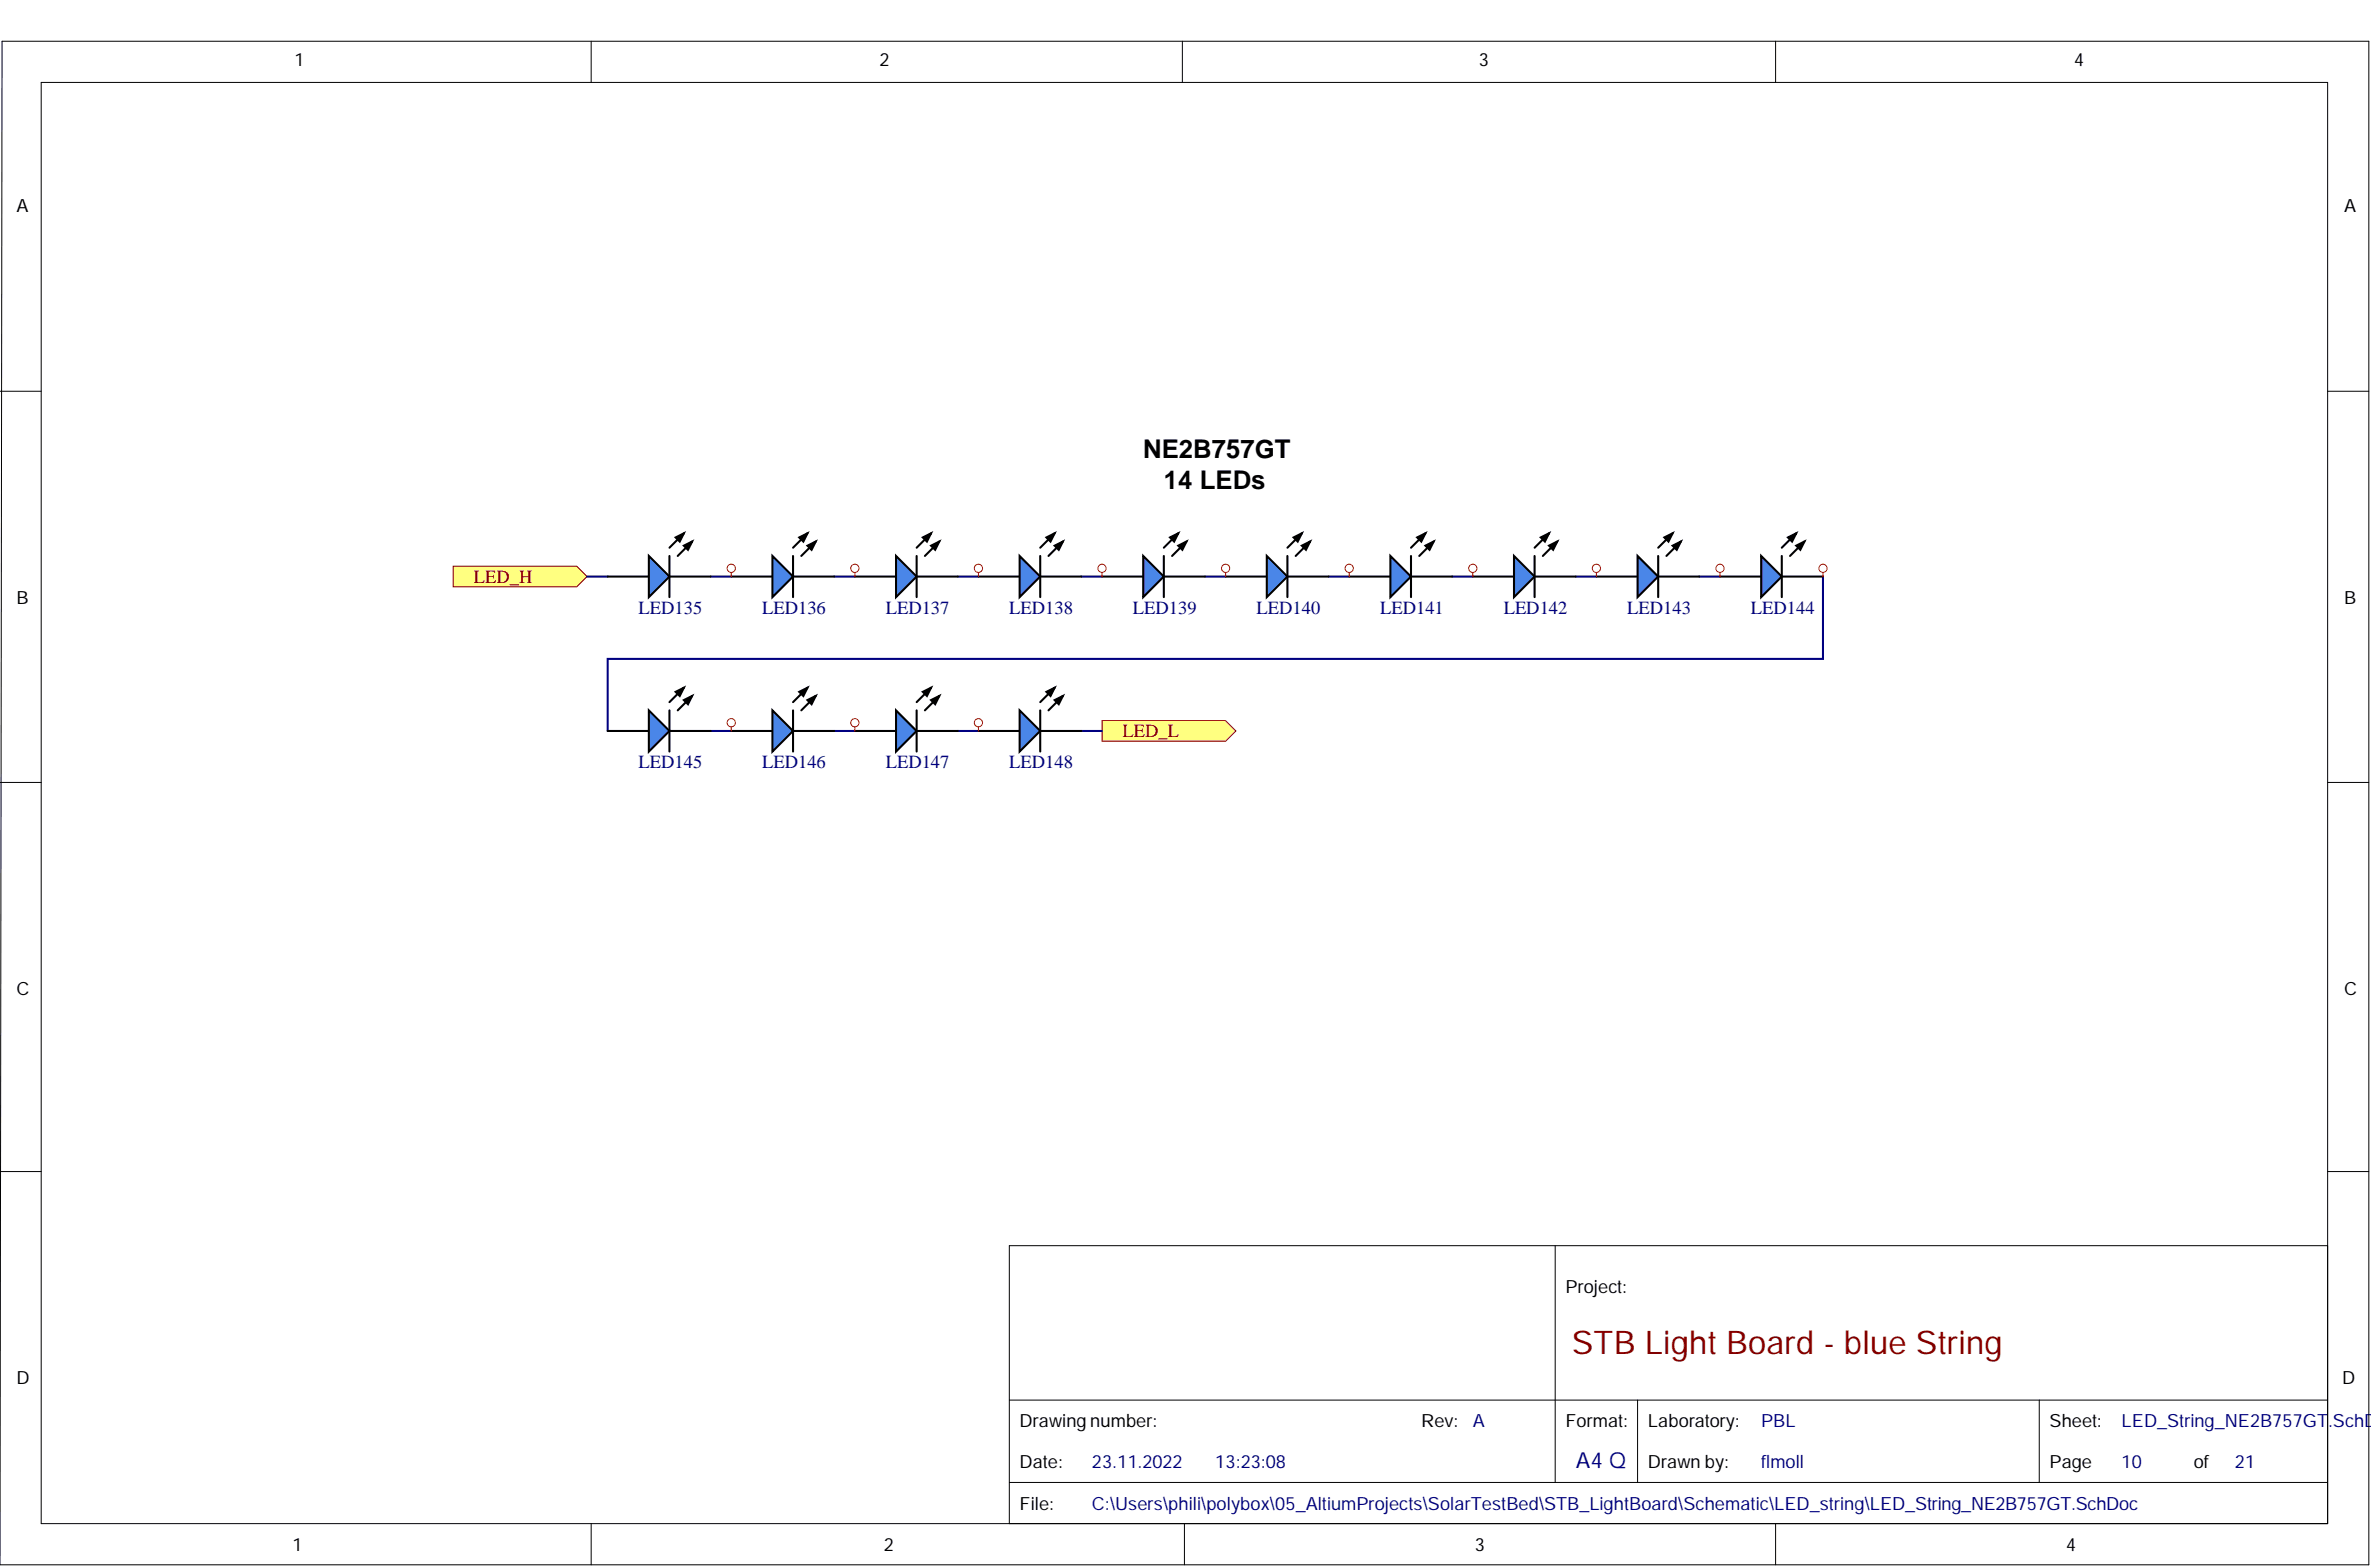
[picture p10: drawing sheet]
<svg xmlns="http://www.w3.org/2000/svg" width="292mm" height="193mm" viewBox="0 0 292 193" stroke-linecap="round" stroke-linejoin="round" font-family="sans-serif">
<defs><g id="words">
<text font-size="4" fill="#800000" x="193.6" y="166.8">STB Light Board - blue String</text>
<g font-size="3.2">
<text x="140.8" y="56.4">NE2B757GT</text>
<text x="143.4" y="60.2">14 LEDs</text>
</g>
<text font-size="2.7" fill="#000080" x="194.1" y="180.7">A4 Q</text>
<g font-size="2.3" fill="#800000">
<text x="58.4" y="71.8">LED_H</text>
<text x="138.3" y="90.8">LED_L</text>
</g>
<g font-size="2.3" fill="#000080">
<text x="78.7" y="75.6">LED135</text>
<text x="93.9" y="75.6">LED136</text>
<text x="109.1" y="75.6">LED137</text>
<text x="124.3" y="75.6">LED138</text>
<text x="139.6" y="75.6">LED139</text>
<text x="154.8" y="75.6">LED140</text>
<text x="170" y="75.6">LED141</text>
<text x="185.3" y="75.6">LED142</text>
<text x="200.5" y="75.6">LED143</text>
<text x="215.7" y="75.6">LED144</text>
<text x="78.7" y="94.6">LED145</text>
<text x="93.9" y="94.6">LED146</text>
<text x="109.1" y="94.6">LED147</text>
<text x="124.3" y="94.6">LED148</text>
</g>
<g font-size="2.2">
<text x="36.3" y="8.2">1</text>
<text x="108.4" y="8.2">2</text>
<text x="182.2" y="8.2">3</text>
<text x="255.5" y="8.2">4</text>
<text x="2" y="26.2">A</text>
<text x="288.8" y="26.2">A</text>
<text x="2" y="74.3">B</text>
<text x="288.8" y="74.3">B</text>
<text x="2" y="122.5">C</text>
<text x="288.8" y="122.5">C</text>
<text x="192.9" y="159.3">Project:</text>
<text x="2" y="170.4">D</text>
<text x="288.5" y="170.4">D</text>
<text x="125.6" y="175.8">Drawing number:</text>
<text x="175.1" y="175.8">Rev:</text>
<text x="192.9" y="175.8">Format:</text>
<text x="203" y="175.8">Laboratory:</text>
<text x="252.5" y="175.8">Sheet:</text>
<text x="125.6" y="185.9">File:</text>
<text x="125.6" y="180.8">Date:</text>
<text x="203" y="180.8">Drawn by:</text>
<text x="252.5" y="180.8">Page</text>
<text x="270.3" y="180.8">of</text>
<text x="36" y="191">1</text>
<text x="108.9" y="191">2</text>
<text x="181.7" y="191">3</text>
<text x="254.5" y="191">4</text>
</g>
<g font-size="2.2" fill="#000080">
<text x="181.4" y="175.8">A</text>
<text x="217" y="175.8">PBL</text>
<text x="261.4" y="175.8">LED_String_NE2B757GT.SchDo</text>
<text x="134.5" y="180.8">23.11.2022</text>
<text x="134.5" y="185.9">C:\Users\phili\polybox\05_AltiumProjects\SolarTestBed\STB_LightBoard\Schematic\LED_string\LED_String_NE2B757GT.SchDoc</text>
<text x="149.7" y="180.8">13:23:08</text>
<text x="217" y="180.8">flmoll</text>
<text x="261.4" y="180.8">10</text>
<text x="275.3" y="180.8">21</text>
</g>
</g></defs>
<g fill="none" stroke="#000" stroke-width=".12">
<path d="M.3 5.1h291.5v187.6h-291.8zM5.1 10.2h281.7v177.4h-281.7zM72.8 5.1v5.1M145.7 5.1v5.1M218.7 5.1v5.1M0 48.2h5.1M286.8 48.2h5M0 96.4h5.1M286.8 96.4h5M0 144.3h5.1M191.6 153.4v29.2M286.8 153.4h-162.5v34.2"/>
<path d="M286.8 144.3h5M124.3 172.4h162.5M201.7 172.4v10.2M251.2 172.4v10.2M72.8 187.6v5.1M124.3 182.6h162.5M145.9 187.6v5.1M218.7 187.6v5.1"/>
</g>
<path d="M55.8 69.7h15.3l1.2 1.3-1.2 1.3h-15.3z" fill-rule="evenodd" fill="#ffff80"/>
<path d="M55.8 69.7h15.3l1.2 1.3-1.2 1.3h-15.3z" fill="none" stroke="#800000" stroke-width=".12"/>
<path d="M135.8 88.7h15.2l1.3 1.3-1.3 1.3h-15.2z" fill-rule="evenodd" fill="#ffff80"/>
<path d="M135.8 88.7h15.2l1.3 1.3-1.3 1.3h-15.2z" fill="none" stroke="#800000" stroke-width=".12"/>
<g fill="none" stroke="#000080" stroke-width=".25">
<path d="M72.3 71h2.6M87.6 71h2.5M102.8 71h2.5M118 71h2.5M133.2 71h2.6M148.5 71h2.5M163.7 71h2.5M178.9 71h2.5M194.1 71h2.6M209.4 71h2.5M224.6 71v10.1h-149.7v8.9M87.6 90h2.5"/>
<path d="M102.8 90h2.5M118 90h2.5M133.2 90h2.6"/>
</g>
<path d="M74.9 71h5M82.5 71h5.1" fill="none" stroke="#000" stroke-width=".25"/>
<path d="M79.9 68.5l2.6 2.5-2.6 2.5z" fill="#4a86e8"/>
<path d="M79.9 68.5l2.6 2.5-2.6 2.5zM82.5 68.5v5M83.2 66.2l1.1-.5-.6 1zM84.3 67.2l1-.5-.5 1zM84.3 65.7l-1.8 1.8M85.3 66.7l-1.8 1.8M90.1 71h5.1M97.7 71h5.1" fill="none" stroke="#000" stroke-width=".25"/>
<path d="M83.2 66.2l1.1-.5-.6 1zM84.3 67.2l1-.5-.5 1z" fill="#000"/>
<path d="M95.2 68.5l2.5 2.5-2.5 2.5z" fill="#4a86e8"/>
<path d="M95.2 68.5l2.5 2.5-2.5 2.5zM97.7 68.5v5M98.5 66.2l1-.5-.5 1zM99.5 67.2l1-.5-.5 1zM99.5 65.7l-1.8 1.8M100.5 66.7l-1.8 1.8M105.3 71h5.1M112.9 71h5.1" fill="none" stroke="#000" stroke-width=".25"/>
<path d="M98.5 66.2l1-.5-.5 1zM99.5 67.2l1-.5-.5 1z" fill="#000"/>
<path d="M110.4 68.5l2.5 2.5-2.5 2.5z" fill="#4a86e8"/>
<path d="M110.4 68.5l2.5 2.5-2.5 2.5zM112.9 68.5v5M113.7 66.2l1-.5-.5 1zM114.7 67.2l1-.5-.5 1zM114.7 65.7l-1.8 1.8M115.7 66.7l-1.8 1.8M120.5 71h5.1M128.2 71h5" fill="none" stroke="#000" stroke-width=".25"/>
<path d="M113.7 66.2l1-.5-.5 1zM114.7 67.2l1-.5-.5 1z" fill="#000"/>
<path d="M125.6 68.5l2.6 2.5-2.6 2.5z" fill="#4a86e8"/>
<path d="M125.6 68.5l2.6 2.5-2.6 2.5zM128.2 68.5v5M128.9 66.2l1-.5-.5 1zM129.9 67.2l1-.5-.5 1zM129.9 65.7l-1.7 1.8M130.9 66.7l-1.7 1.8M135.8 71h5M143.4 71h5.1" fill="none" stroke="#000" stroke-width=".25"/>
<path d="M128.9 66.2l1-.5-.5 1zM129.9 67.2l1-.5-.5 1z" fill="#000"/>
<path d="M140.8 68.5l2.6 2.5-2.6 2.5z" fill="#4a86e8"/>
<path d="M140.8 68.5l2.6 2.5-2.6 2.5zM143.4 68.5v5M144.1 66.2l1.1-.5-.6 1zM145.2 67.2l1-.5-.5 1zM145.2 65.7l-1.8 1.8M146.2 66.7l-1.8 1.8M151 71h5.1M158.6 71h5.1" fill="none" stroke="#000" stroke-width=".25"/>
<path d="M144.1 66.2l1.1-.5-.6 1zM145.2 67.2l1-.5-.5 1z" fill="#000"/>
<path d="M156.1 68.5l2.5 2.5-2.5 2.5z" fill="#4a86e8"/>
<path d="M156.1 68.5l2.5 2.5-2.5 2.5zM158.6 68.5v5M159.4 66.2l1-.5-.5 1zM160.4 67.2l1-.5-.5 1zM160.4 65.7l-1.8 1.8M161.4 66.7l-1.8 1.8M166.2 71h5.1M173.8 71h5.1" fill="none" stroke="#000" stroke-width=".25"/>
<path d="M159.4 66.2l1-.5-.5 1zM160.4 67.2l1-.5-.5 1z" fill="#000"/>
<path d="M171.3 68.5l2.5 2.5-2.5 2.5z" fill="#4a86e8"/>
<path d="M171.3 68.5l2.5 2.5-2.5 2.5zM173.8 68.5v5M174.6 66.2l1-.5-.5 1zM175.6 67.2l1-.5-.5 1zM175.6 65.7l-1.8 1.8M176.6 66.7l-1.8 1.8M181.4 71h5.1M189.1 71h5" fill="none" stroke="#000" stroke-width=".25"/>
<path d="M174.6 66.2l1-.5-.5 1zM175.6 67.2l1-.5-.5 1z" fill="#000"/>
<path d="M186.5 68.5l2.6 2.5-2.6 2.5z" fill="#4a86e8"/>
<path d="M186.5 68.5l2.6 2.5-2.6 2.5zM189.1 68.5v5M189.8 66.2l1-.5-.5 1zM190.8 67.2l1-.5-.5 1zM190.8 65.7l-1.7 1.8M191.8 66.7l-1.7 1.8M196.7 71h5M204.3 71h5.1" fill="none" stroke="#000" stroke-width=".25"/>
<path d="M189.8 66.2l1-.5-.5 1zM190.8 67.2l1-.5-.5 1z" fill="#000"/>
<path d="M201.7 68.5l2.6 2.5-2.6 2.5z" fill="#4a86e8"/>
<path d="M201.7 68.5l2.6 2.5-2.6 2.5zM204.3 68.5v5M205 66.2l1.1-.5-.5 1zM206.1 67.2l1-.5-.5 1zM206.1 65.7l-1.8 1.8M207.1 66.7l-1.8 1.8M211.9 71h5.1M219.5 71h5.1" fill="none" stroke="#000" stroke-width=".25"/>
<path d="M205 66.2l1.1-.5-.5 1zM206.1 67.2l1-.5-.5 1z" fill="#000"/>
<path d="M217 68.5l2.5 2.5-2.5 2.5z" fill="#4a86e8"/>
<path d="M217 68.5l2.5 2.5-2.5 2.5zM219.5 68.5v5M220.3 66.2l1-.5-.5 1zM221.3 67.2l1-.5-.5 1zM221.3 65.7l-1.8 1.8M222.3 66.7l-1.8 1.8M74.9 90h5M82.5 90h5.1" fill="none" stroke="#000" stroke-width=".25"/>
<path d="M220.3 66.2l1-.5-.5 1zM221.3 67.2l1-.5-.5 1z" fill="#000"/>
<path d="M79.9 87.5l2.6 2.5-2.6 2.6z" fill="#4a86e8"/>
<path d="M79.9 87.5l2.6 2.5-2.6 2.6zM82.5 87.5v5.1M83.2 85.2l1.1-.5-.6 1zM84.3 86.2l1-.5-.5 1zM84.3 84.7l-1.8 1.8M85.3 85.7l-1.8 1.8M90.1 90h5.1M97.7 90h5.1" fill="none" stroke="#000" stroke-width=".25"/>
<path d="M83.2 85.2l1.1-.5-.6 1zM84.3 86.2l1-.5-.5 1z" fill="#000"/>
<path d="M95.2 87.5l2.5 2.5-2.5 2.6z" fill="#4a86e8"/>
<path d="M95.2 87.5l2.5 2.5-2.5 2.6zM97.7 87.5v5.1M98.5 85.2l1-.5-.5 1zM99.5 86.2l1-.5-.5 1zM99.5 84.7l-1.8 1.8M100.5 85.7l-1.8 1.8M105.3 90h5.1M112.9 90h5.1" fill="none" stroke="#000" stroke-width=".25"/>
<path d="M98.5 85.2l1-.5-.5 1zM99.5 86.2l1-.5-.5 1z" fill="#000"/>
<path d="M110.4 87.5l2.5 2.5-2.5 2.6z" fill="#4a86e8"/>
<path d="M110.4 87.5l2.5 2.5-2.5 2.6zM112.9 87.5v5.1M113.7 85.2l1-.5-.5 1zM114.7 86.2l1-.5-.5 1zM114.7 84.7l-1.8 1.8M115.7 85.7l-1.8 1.8M120.5 90h5.1M128.2 90h5" fill="none" stroke="#000" stroke-width=".25"/>
<path d="M113.7 85.2l1-.5-.5 1zM114.7 86.2l1-.5-.5 1z" fill="#000"/>
<path d="M125.6 87.5l2.6 2.5-2.6 2.6z" fill="#4a86e8"/>
<path d="M125.6 87.5l2.6 2.5-2.6 2.6zM128.2 87.5v5.1M128.9 85.2l1-.5-.5 1zM129.9 86.2l1-.5-.5 1zM129.9 84.7l-1.7 1.8M130.9 85.7l-1.7 1.8" fill="none" stroke="#000" stroke-width=".25"/>
<path d="M128.9 85.2l1-.5-.5 1zM129.9 86.2l1-.5-.5 1z" fill="#000"/>
<g fill="none" stroke="#f00" stroke-width=".12">
<path d="M90.1 70.5v.5M105.3 70.5v.5M120.5 70.5v.5M135.8 70.5v.5M151 70.5v.5M166.2 70.5v.5M181.4 70.5v.5M196.7 70.5v.5M211.9 70.5v.5M224.6 70.5v.5M90.1 89.5v.5M105.3 89.5v.5"/>
<path d="M120.5 89.5v.5"/>
<circle cx="90.1" cy="70" r=".51"/>
<circle cx="105.3" cy="70" r=".51"/>
<circle cx="120.5" cy="70" r=".51"/>
<circle cx="135.8" cy="70" r=".51"/>
<circle cx="151" cy="70" r=".51"/>
<circle cx="166.2" cy="70" r=".51"/>
<circle cx="181.4" cy="70" r=".51"/>
<circle cx="196.7" cy="70" r=".51"/>
<circle cx="211.9" cy="70" r=".51"/>
<circle cx="224.6" cy="70" r=".51"/>
<circle cx="90.1" cy="89" r=".51"/>
<circle cx="105.3" cy="89" r=".51"/>
<circle cx="120.5" cy="89" r=".51"/>
</g>
<use href="#words"/>
</svg>
